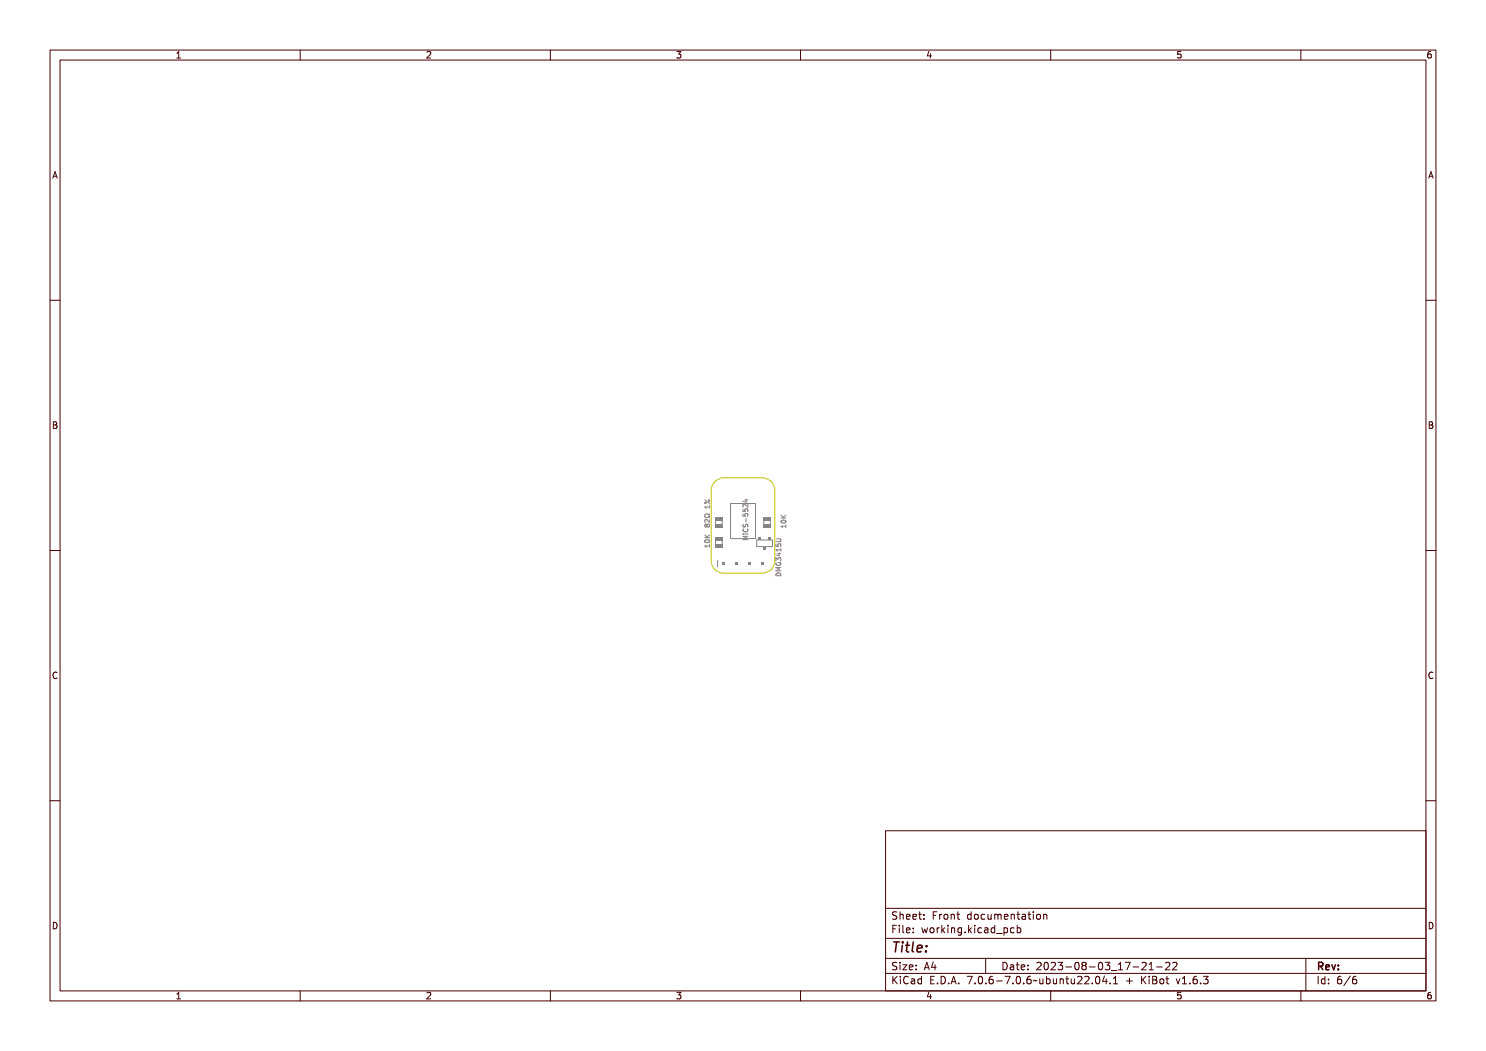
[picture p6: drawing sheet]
<svg xmlns="http://www.w3.org/2000/svg" width="297mm" height="210mm" viewBox="0 0 297 210" stroke-linecap="round" stroke-linejoin="round" font-family="sans-serif">
<defs><g id="words">
<text font-size="2.7" fill="#480000" x="178" y="190.3">Title:</text>
<g font-size="2" fill="#480000">
<text x="178" y="183.7">Sheet: Front documentation</text>
<text x="178" y="186.5">File: working.kicad_pcb</text>
<text x="178" y="193.9">Size: A4</text>
<text x="178" y="196.6">KiCad E.D.A. 7.0.6-7.0.6~ubuntu22.04.1 + KiBot v1.6.3</text>
<text x="200" y="193.9">Date: 2023-08-03_17-21-22</text>
<text x="263" y="196.6">Id: 6/6</text>
<text x="263" y="193.9">Rev:</text>
</g>
<g font-size="1.7" fill="#480000">
<text x="35" y="11.7">1</text>
<text x="85" y="11.7">2</text>
<text x="135" y="11.7">3</text>
<text x="185" y="11.7">4</text>
<text x="235" y="11.7">5</text>
<text x="285" y="11.7">6</text>
<text x="10.5" y="35.7">A</text>
<text x="285.5" y="35.7">A</text>
<text x="10.5" y="85.6">B</text>
<text x="285.5" y="85.6">B</text>
<text x="10.5" y="135.7">C</text>
<text x="285.5" y="135.7">C</text>
<text x="10.5" y="185.6">D</text>
<text x="285.5" y="185.6">D</text>
<text x="35" y="199.7">1</text>
<text x="85" y="199.7">2</text>
<text x="135" y="199.7">3</text>
<text x="185" y="199.7">4</text>
<text x="235" y="199.7">5</text>
<text x="285" y="199.7">6</text>
</g>
</g></defs>
<g fill="none" stroke="#848484" stroke-width=".2">
<path d="M140.9 99.9l.9 .7M148.8 99.9h.7M149.1 99.8v.6l-.7-.3M140.9 107.5h.9M140.9 106.9l.5 .6M140.9 108a.48 .48 0 0 1 .6-.2 .48 .48 0 0 1 .3 .5 .48 .48 0 0 1-.6 .2 .48 .48 0 0 1-.3-.5zM140.9 101.9h.9l.1-.2v.5l-.1-.2h-.8l.1 .2h-.1zM140.9 109.1h.9l.1-.2v.5l-.1-.2h-.8l.1 .2h-.1zM140.9 107.2l.4 .4 .6-.4v.2l-.5 .3 .5 .1v.1h-1v-.1h.4zM141 104.9l.2-.1 .2 .2a.27 .27 0 0 1 .4-.1 .27 .27 0 0 1 0 .4 .27 .27 0 0 1-.4-.1 .27 .27 0 0 1-.4 .1 .27 .27 0 0 1 0-.4zM141 104.1h.3l.5 .4v-.5h.1v.6l-.6-.4a.23 .23 0 0 0-.3 .1 .23 .23 0 0 0 .1 .3l-.2-.1zM141 108.2l.6-.1 .3 .2a.46 .46 0 0 1-.5 .4 .46 .46 0 0 1-.5-.4z"/>
<path d="M141 108.3a.43 .43 0 0 1 .8 .2 .43 .43 0 0 1-.8-.2zM141.1 103.3l.3-.1 .4 .2 .1-.2v.3h-.1a.33 .33 0 0 0-.4-.2 .33 .33 0 0 0-.3 .4l.8-.1v.3l-.1-.2a.41 .41 0 0 1-.6 .2 .41 .41 0 0 1-.1-.6zM141.3 100.9l.3 .6zM141.3 104.9l-.2-.2-.2 .2 .1 .4 .3-.2M141.3 104.9l.2-.2 .3 .2-.1 .4-.4-.2M141.3 104.9v.2M141.8 102.7v.2h-.1a.42 .42 0 0 0-.6-.2 .42 .42 0 0 0-.2 .6l.5 .1 .4-.2v.2M141.8 103.8v.6l-.7-.6-.2 .2 .1 .4M141.8 101v.6M141.8 108.8v.6M141.8 101.3h-.9l.2 .3M141.8 109.1h-.9l.2 .3"/>
<path d="M141.8 106.9l-.5 .4M148.5 106.7h.1M148.5 101.7v.5h.5l-.1-.4 .5-.1v.5M148.5 102.7v.4l.5 .1-.1-.5h.5v.5M148.5 106.8l.2 .2zM148.5 104.7l.1 .6a.41 .41 0 0 0 .5-.5h.3v.5M148.6 107.4h.9v.1h-.8l.5 .1-.5 .3h.8v.1h-.9v-.1l.4-.2-.4-.2zM148.6 103.5h.1v.4h.2a.32 .32 0 0 1 .2-.4 .32 .32 0 0 1 .4 .1 .32 .32 0 0 1-.1 .5 .25 .25 0 0 0 0-.4 .25 .25 0 0 0-.3 0 .25 .25 0 0 0-.1 .3h-.4zM148.6 102.8h.1v.3h.2a.32 .32 0 0 1 .2-.4 .32 .32 0 0 1 .4 .2 .32 .32 0 0 1-.1 .4 .25 .25 0 0 0 0-.4 .25 .25 0 0 0-.3 0 .25 .25 0 0 0-.1 .3h-.4zM148.6 101.2h.6l.1-.1 .2 .2h-.2v.4h-.1l-.6-.3zM148.6 105.7a.43 .43 0 0 0 .4 .6 .43 .43 0 0 0 .4-.6M148.6 105.1h.1v.1a.18 .18 0 0 0 .1 .3 .18 .18 0 0 0 .2-.2 .3 .3 0 0 1 .5-.2 .3 .3 0 0 1-.2 .5h.1a.23 .23 0 0 0 0-.4 .23 .23 0 0 0-.3 0 .23 .23 0 0 0-.1 .3 .31 .31 0 0 1-.4 0 .31 .31 0 0 1 0-.4z"/>
<path d="M148.6 105.8h.1a.33 .33 0 0 0 .3 .5 .33 .33 0 0 0 .3-.5h.2a.46 .46 0 0 1-.5 .6 .46 .46 0 0 1-.4-.6zM148.6 102l.3-.1 .5 .5v-.5h.1v.6l-.6-.4a.23 .23 0 0 0-.3 .1 .23 .23 0 0 0 .1 .3l-.1-.1zM148.7 101.3h.5v.3zM148.8 106.8h.6l.1-.2v.6l-.1-.2h-.5l-.1 .1zM148.8 106.7h.7M149.1 103.6v.7M149.1 104.4l.1 .3zM149.5 107.2h-1l.7 .3-.7 .3h1M149.5 100.7v.6l-.7-.6-.3 .2 .1 .4M152.7 104v.8M154 104v.7M155.1 108.7v.5h.5l-.1-.5h.5v.5"/>
<path d="M155.1 112.1v-.6l.4 .3 .1-.3h.4v.6M155.1 107.7h.8l.2 .2-.2 .3h-.8M155.1 114.7a.53 .53 0 0 1 .6-.2 .53 .53 0 0 1 .4 .5h-1zM155.1 112.4a.45 .45 0 0 0 .5 .6 .45 .45 0 0 0 .4-.6h-.4v.2M155.1 112.2h1v.1h-.8l.5 .2-.5 .2h.8v.2h-1v-.2l.5-.2-.5-.1zM155.1 110h.7l.1-.2 .2 .3h-.2v.4h-.1l-.7-.4zM155.1 109.3h.9l.1-.2v.5l-.1-.2h-.7v.2h-.1zM155.1 108.4h.2v.3h.2a.32 .32 0 0 1 .2-.4 .32 .32 0 0 1 .4 .2 .32 .32 0 0 1-.2 .4 .25 .25 0 0 0 .1-.4 .25 .25 0 0 0-.3 0 .25 .25 0 0 0-.1 .4h-.5zM155.1 107.5h.6a.31 .31 0 0 1 .4 .3 .31 .31 0 0 1-.4 .3h-.6v-.1h.7a.17 .17 0 0 0 .2-.2 .17 .17 0 0 0-.2-.2h-.7zM155.2 111.5h.1a.34 .34 0 0 0 .3 .4 .34 .34 0 0 0 .4-.4l-.4 .2v-.3h.4a.45 .45 0 0 1-.4 .7 .45 .45 0 0 1-.4-.6zM155.2 110.8l.3-.1 .1 .1a.3 .3 0 0 1 .5 0 .3 .3 0 0 1-.2 .5l.1-.1a.22 .22 0 0 0 0-.3 .22 .22 0 0 0-.2-.1 .22 .22 0 0 0-.2 .3l-.1-.1a.2 .2 0 0 0-.3-.1 .2 .2 0 0 0 .1 .3l-.2-.1zM155.3 113.1l.3-.1a.45 .45 0 0 1 .5 .6h-1z"/>
<path d="M155.3 110.1h.5v.3zM155.3 113.2l.5-.1 .2 .4h-.7zM155.4 110.6h.7M155.7 110.5v.6l-.7-.3M156.1 109.6v.5M156.1 113.4h-1l.7 .3-.7 .4h1M156.1 109.9h-1l.3 .2M156.1 103.5h1M156.1 103l.6 .5M156.1 104.1a.48 .48 0 0 1 .6-.2 .48 .48 0 0 1 .3 .5 .48 .48 0 0 1-.5 .2 .48 .48 0 0 1-.4-.5zM156.2 105.1h.8l.1-.2v.6l-.1-.2h-.7v.2h-.1zM156.2 103.3l.4 .4 .5-.4v.1l-.5 .4 .5 .1v.1h-.9v-.1h.4z"/>
<path d="M156.3 104.2h.6l.2 .1a.46 .46 0 0 1-.5 .5 .46 .46 0 0 1-.4-.5zM156.3 104.4a.43 .43 0 0 1 .7 .1 .43 .43 0 0 1-.7-.1zM157.1 104.9v.5M157.1 105.1h-1l.3 .3M157.1 103l-.6 .4"/>
<circle cx="141" cy="100.5" r=".14"/>
<circle cx="141.2" cy="105.1" r=".16"/>
<circle cx="141.2" cy="101.4" r=".2"/>
<circle cx="141.2" cy="101.4" r=".12"/>
<circle cx="141.4" cy="108.4" r=".09"/>
<circle cx="141.6" cy="105.1" r=".19"/>
<circle cx="141.7" cy="101" r=".12"/>
<circle cx="141.7" cy="101" r=".2"/>
<circle cx="141.7" cy="100" r=".14"/>
<circle cx="156.6" cy="104.5" r=".09"/>
</g>
<g fill="#848484">
<path d="M152.6 104.7h1.5v.8h-1.5z" fill-rule="evenodd"/>
<path d="M152.6 103.3h1.5v.7h-1.5z" fill-rule="evenodd"/>
</g>
<path d="M143.4 112v1.3" fill="none" stroke="#848484" stroke-width=".2"/>
<g fill="#848484">
<path d="M144.4 112.4h.5v.5h-.5z" fill-rule="evenodd"/>
<path d="M147 112.4h.5v.5h-.5z" fill-rule="evenodd"/>
<path d="M149.5 112.4h.5v.5h-.5z" fill-rule="evenodd"/>
<path d="M152.1 112.4h.5v.5h-.5z" fill-rule="evenodd"/>
</g>
<path d="M143 104v.8M144.3 104v.8M146 100.6h5v7h-5z" fill="none" stroke="#848484" stroke-width=".2"/>
<g fill="#848484">
<path d="M143 103.3h1.4v.7h-1.4z" fill-rule="evenodd"/>
<path d="M143 104.7h1.4v.8h-1.4z" fill-rule="evenodd"/>
</g>
<path d="M151.2 107.9h3.2v1.3h-3.2z" fill="none" stroke="#848484" stroke-width=".2"/>
<g fill="#848484">
<path d="M153.5 107.3h.5v.5h-.5z" fill-rule="evenodd"/>
<path d="M152.6 109.3h.4v.6h-.4z" fill-rule="evenodd"/>
<path d="M151.7 107.3h.4v.5h-.4z" fill-rule="evenodd"/>
</g>
<path d="M143 108.1v.7M144.3 108.1v.7" fill="none" stroke="#848484" stroke-width=".2"/>
<g fill="#848484">
<path d="M142.9 108.8h1.5v.7h-1.5z" fill-rule="evenodd"/>
<path d="M142.9 107.3h1.5v.8h-1.5z" fill-rule="evenodd"/>
</g>
<path d="M143.1 96l1-.5h.6h7.6a2.54 2.54 0 0 1 2.6 2.5v14a2.54 2.54 0 0 1-2.6 2.5h-7.6a2.54 2.54 0 0 1-2.5-2.5v-14a2.54 2.54 0 0 1 .9-2z" fill="none" stroke="#c2c200" stroke-width=".2"/>
<g fill="none" stroke="#480000" stroke-width=".2">
<path d="M10 10h277v190h-277zM12 12h273v186h-273zM60 10v2M110 10v2M160 10v2M210 10v2M260 10v2M10 60h2M285 60h2M10 110h2M285 110h2M10 160h2"/>
<path d="M285 160h2M177 166h108v32h-108zM60 198v2M110 198v2M160 198v2M177 181.5h108M177 187.5h108M177 191.5h108M177 194.5h108M178.1 195.2h.2v.6l.6-.6h.3l-.6 .6 .6 .8h-.2l-.5-.7-.2 .2v.5h-.2zM178.2 185h.9v.2h-.7v.4h.6v.2h-.6v.7h-.2zM178.3 182.4l.5-.1h.2v.2a.31 .31 0 0 0-.5-.1 .31 .31 0 0 0 0 .5 .5 .5 0 0 1 .6 .6 .5 .5 0 0 1-.8 .2l-.1-.2a.34 .34 0 0 0 .4 .1 .34 .34 0 0 0 .1-.5 .47 .47 0 0 1-.5-.2 .47 .47 0 0 1 .1-.5z"/>
<path d="M178.3 192.5l.5-.1h.2v.2a.31 .31 0 0 0-.5-.1 .31 .31 0 0 0 0 .5 .5 .5 0 0 1 .6 .6 .5 .5 0 0 1-.8 .2l-.1-.2a.34 .34 0 0 0 .4 .1 .34 .34 0 0 0 .1-.5 .47 .47 0 0 1-.5-.2 .47 .47 0 0 1 .1-.5zM179.4 182.2h.2v.6a.35 .35 0 0 1 .4-.1 .35 .35 0 0 1 .2 .4v.6h-.2v-.8h-.4v.8h-.2zM179.5 185.4h.4v.9h.4v.2h-.9v-.2h.3v-.8h-.2zM179.5 192.8h.4v.9h.4v.1h-.9v-.1h.3v-.8h-.2zM179.5 195.6h.4v.9h.4v.1h-.9v-.1h.3v-.8h-.2zM179.7 184.9h.2v.3h-.2zM179.7 192.3h.2v.3h-.2zM179.7 195.1h.2v.3h-.2zM180.6 184.9h.4v1.3l.4 .1v.2l-.5-.2v-1.2h-.3zM180.6 192.8h.8l-.6 .9h.6v.1h-.8l.6-.9h-.6zM180.7 182.8l.1-.1a.49 .49 0 0 1 .5 0 .49 .49 0 0 1 .2 .5h-.8a.42 .42 0 0 0 .3 .4 .42 .42 0 0 0 .4-.1 .47 .47 0 0 1-.4 .3 .47 .47 0 0 1-.4-.3zM180.7 195.4a.4 .4 0 0 1 .4-.3 .4 .4 0 0 1 .4 .3 .56 .56 0 0 0-.8 .4 .56 .56 0 0 0 .5 .7l.3-.1a.43 .43 0 0 1-.5 .3 .43 .43 0 0 1-.4-.4v-.6z"/>
<path d="M180.8 182.9l.4-.1 .1 .3h-.6zM181.8 195.6l.3-.1a.43 .43 0 0 1 .5 .5v.6h-.1v-.1a.38 .38 0 0 1-.5 .2 .38 .38 0 0 1-.2-.5 .38 .38 0 0 1 .4-.2h.3a.35 .35 0 0 0-.3-.4 .35 .35 0 0 0-.4 .2zM181.9 182.8l.1-.1a.49 .49 0 0 1 .5 0 .49 .49 0 0 1 .2 .5h-.8a.42 .42 0 0 0 .3 .4 .42 .42 0 0 0 .5-.1 .47 .47 0 0 1-.5 .3 .47 .47 0 0 1-.4-.3zM181.9 185.5l.1-.1a.49 .49 0 0 1 .5 0 .49 .49 0 0 1 .2 .5h-.8a.42 .42 0 0 0 .3 .4 .42 .42 0 0 0 .5-.1 .47 .47 0 0 1-.5 .3 .47 .47 0 0 1-.4-.3zM181.9 192.9l.1-.1a.49 .49 0 0 1 .5 0 .49 .49 0 0 1 .2 .5h-.8a.42 .42 0 0 0 .3 .4 .42 .42 0 0 0 .5-.1 .47 .47 0 0 1-.5 .3 .47 .47 0 0 1-.4-.3zM182 196.2l.5-.1a.31 .31 0 0 1-.2 .4 .31 .31 0 0 1-.4-.1zM182 182.9l.4-.1 .1 .3h-.6zM182 185.6l.4-.1 .1 .3h-.6zM182 193l.4-.1 .1 .3h-.6zM183 195.7l.4-.2 .2 .2v-.6h.2v1.5h-.2v-.1a.42 .42 0 0 1-.5 .1 .42 .42 0 0 1-.2-.5zM183.2 195.8l.1-.1a.4 .4 0 0 1 .3 .4 .4 .4 0 0 1-.3 .4l-.2-.2zM183.2 182.3h.2v.4h.4v.1h-.4v.7l.4 .1v.1h-.4l-.1-.1-.1-.8h-.3v-.1h.3z"/>
<path d="M183.3 185.4h.2v.3h-.2zM183.3 186.2h.2v.3h-.2zM183.3 192.8h.2v.3h-.2zM183.3 193.6h.2v.2h-.2zM184.5 182.7h.2v.3h-.2zM184.5 183.5h.2v.2h-.2zM185.2 185.4h.2l.2 .8 .1-.5h.2l.2 .5 .1-.8h.2l-.2 1.1h-.2l-.2-.7-.2 .7h-.1zM185.4 195.2h.9v.2h-.7v.4h.6v.2h-.6v.5h.7v.1h-.9zM185.7 192.4h.2l.5 1.4h-.2l-.1-.3h-.5l-.1 .3h-.2zM185.8 192.6l.2 .7h-.4zM186.6 182.3h.9v.2h-.7v.4h.6v.2h-.6v.6h-.2zM186.8 185.6l.1-.1a.39 .39 0 0 1 .4 .4 .39 .39 0 0 1-.4 .4l-.1-.2z"/>
<path d="M186.9 196.4h.2v.2h-.2zM187.1 192.4h.2v.9h.2v.2h-.2v.3h-.2v-.3h-.6zM187.1 192.6v.7h-.4zM187.8 195.2a.76 .76 0 0 1 .9 .7 .76 .76 0 0 1-.9 .7zM188 195.4a.57 .57 0 0 1 .5 .5 .57 .57 0 0 1-.5 .6zM188 182.7h.2v.2v-.1a.29 .29 0 0 1 .3-.2 .29 .29 0 0 1 .3 .3 .37 .37 0 0 0-.5-.1 .37 .37 0 0 0-.1 .4v.5h-.2zM188 185.4h.2v.2v-.1a.29 .29 0 0 1 .3-.2 .29 .29 0 0 1 .3 .3 .37 .37 0 0 0-.5-.1 .37 .37 0 0 0-.1 .4v.6h-.2zM189.1 184.9h.1v.9l.5-.4h.2l-.4 .4 .5 .7h-.2l-.4-.6-.2 .1v.5h-.1zM189.2 182.9l.1-.1a.39 .39 0 0 1 .4 .4 .39 .39 0 0 1-.4 .4l-.1-.2zM189.3 196.4h.3v.2h-.3zM190.2 182.7h.2v.1a.35 .35 0 0 1 .4-.1 .35 .35 0 0 1 .3 .4v.6h-.2l-.1-.8h-.3l-.1 .8h-.2zM190.3 185.4h.4v.9h.4v.2h-.9v-.2h.4v-.8h-.3z"/>
<path d="M190.5 195.2h.3l.4 1.4h-.2l-.1-.3h-.5l-.1 .3h-.2zM190.6 184.9h.1v.3h-.1zM190.6 195.4l.2 .7h-.4zM191.4 185.4h.2v.1a.35 .35 0 0 1 .4-.1 .35 .35 0 0 1 .3 .4v.7h-.2l-.1-.9h-.3l-.1 .9h-.2zM191.7 182.3h.1v.4h.4v.1h-.4v.7l.4 .1v.1h-.4l-.1-.1v-.8h-.3v-.1h.3zM191.7 196.4h.3v.2h-.3zM192.7 185.5l.3-.2 .3 .2v-.1h.2v1a.53 .53 0 0 1-.8 .4v-.2a.36 .36 0 0 0 .4 .1 .36 .36 0 0 0 .2-.4l-.1 .1a.53 .53 0 0 1-.7-.3 .53 .53 0 0 1 .2-.6zM192.8 185.6l.1-.1a.39 .39 0 0 1 .4 .4 .39 .39 0 0 1-.4 .4l-.1-.2zM193.8 195.2h.9l-.5 1.4h-.2l.5-1.2h-.7zM193.9 182.8l.3-.2 .3 .2v-.6h.2v1.5h-.2v-.1a.42 .42 0 0 1-.6 .1 .42 .42 0 0 1-.1-.5zM194.1 182.8a.4 .4 0 0 1 .4 .4 .4 .4 0 0 1-.4 .4l-.2-.4zM194.1 186.2h.3v.3h-.3z"/>
<path d="M195.1 184.9h.2v.9l.4-.4h.3l-.5 .4 .5 .7h-.2l-.4-.6-.1 .1v.5h-.2zM195.2 182.9l.1-.1a.39 .39 0 0 1 .4 .4 .39 .39 0 0 1-.4 .4l-.1-.2zM195.3 196.4h.3v.2h-.3zM196.3 185.4h.5v.9h.3v.2h-.9v-.2h.4v-.8h-.3zM196.3 195.4a.57 .57 0 0 1 .7 0 .57 .57 0 0 1 .1 .8 .5 .5 0 0 1-.6 .5 .5 .5 0 0 1-.3-.8zM196.4 182.8a.39 .39 0 0 1 .4-.2 .39 .39 0 0 1 .3 .3 .4 .4 0 0 0-.6 0 .4 .4 0 0 0 0 .6 .4 .4 0 0 0 .6 0 .45 .45 0 0 1-.6 .3 .45 .45 0 0 1-.3-.6zM196.5 195.4a.61 .61 0 0 1 .4 1l-.1 .1a.61 .61 0 0 1-.4-1zM196.6 184.9h.2v.3h-.2zM197 191.5v3M197.4 182.7h.2v.8l.2 .1 .3-.2v-.7h.2v1h-.2v-.1a.35 .35 0 0 1-.4 .2 .35 .35 0 0 1-.3-.5zM197.6 185.5a.39 .39 0 0 1 .4-.2 .39 .39 0 0 1 .3 .3 .4 .4 0 0 0-.6 0 .4 .4 0 0 0 0 .6 .4 .4 0 0 0 .6 0 .45 .45 0 0 1-.6 .3 .45 .45 0 0 1-.3-.6zM197.7 196.4h.3v.2h-.3z"/>
<path d="M198.6 182.7l.5 .1 .3-.1 .2 1h-.2l-.1-.9-.2 .1v.8h-.1l-.2-.9-.1 .9h-.1zM198.7 185.4l.2-.1a.43 .43 0 0 1 .6 .5v.7h-.2v-.2a.38 .38 0 0 1-.5 .2 .38 .38 0 0 1-.2-.5 .38 .38 0 0 1 .5-.2h.2a.35 .35 0 0 0-.3-.4 .35 .35 0 0 0-.3 .2zM198.7 195.4a.38 .38 0 0 1 .4-.3 .38 .38 0 0 1 .3 .3 .43 .43 0 0 0-.5 0 .43 .43 0 0 0-.1 .5 .46 .46 0 0 1 .7 .1 .46 .46 0 0 1-.2 .6 .46 .46 0 0 1-.7-.2zM198.8 186l.5-.1a.31 .31 0 0 1-.1 .4 .31 .31 0 0 1-.4-.1zM199.9 185.5l.3-.2 .3 .2v-.6h.2v1.6h-.2v-.2a.42 .42 0 0 1-.5 .1 .42 .42 0 0 1-.2-.5zM199.9 182.8l.2-.1a.49 .49 0 0 1 .5 0 .49 .49 0 0 1 .1 .5h-.7a.42 .42 0 0 0 .2 .4 .42 .42 0 0 0 .5-.1 .47 .47 0 0 1-.4 .3 .47 .47 0 0 1-.5-.3zM200 196h.5v.2h-.5zM200 185.6l.1-.1a.39 .39 0 0 1 .4 .4 .39 .39 0 0 1-.4 .4l-.1-.2zM200.1 182.9l.3-.1 .2 .3h-.6zM200.1 192.4a.76 .76 0 0 1 1 .7 .76 .76 0 0 1-1 .7zM200.3 192.6a.57 .57 0 0 1 .6 .5 .57 .57 0 0 1-.6 .6zM200.9 186.8l1.2 .1z"/>
<path d="M201 195.2h.9l-.5 1.4h-.2l.5-1.2h-.7zM201.1 182.7h.1v.1a.35 .35 0 0 1 .5-.1 .35 .35 0 0 1 .2 .4v.6h-.2v-.8h-.4l-.1 .8h-.1zM201.4 192.8l.3-.1a.43 .43 0 0 1 .5 .5v.6h-.1v-.1a.38 .38 0 0 1-.5 .2 .38 .38 0 0 1-.2-.5 .38 .38 0 0 1 .4-.2h.3a.35 .35 0 0 0-.3-.4 .35 .35 0 0 0-.4 .2zM201.6 193.4l.5-.1a.31 .31 0 0 1-.2 .4 .31 .31 0 0 1-.4-.1zM202.2 185.4h.2v.1a.53 .53 0 0 1 .8 .3 .53 .53 0 0 1-.6 .7l-.2-.2v.6h-.2zM202.5 182.3h.2v.4h.4v.1h-.4v.7l.4 .1v.1h-.4l-.2-.1v-.8h-.3v-.1h.3zM202.5 185.6l.1-.1a.4 .4 0 0 1 .4 .4 .4 .4 0 0 1-.4 .4l-.2-.2zM202.5 196.4h.3v.2h-.3zM202.8 192.4h.2v.4h.4v.1h-.4v.7l.4 .1v.1h-.4l-.2-.1v-.8h-.3v-.1h.3zM203.5 182.7l.3-.1a.43 .43 0 0 1 .5 .5v.6h-.2v-.1a.38 .38 0 0 1-.5 .2 .38 .38 0 0 1-.2-.5 .38 .38 0 0 1 .5-.2h.2a.35 .35 0 0 0-.2-.4 .35 .35 0 0 0-.4 .2zM203.5 195.4a.57 .57 0 0 1 .8 0 .57 .57 0 0 1 0 .8 .5 .5 0 0 1-.6 .5 .5 .5 0 0 1-.3-.8zM203.6 185.5a.39 .39 0 0 1 .4-.2 .39 .39 0 0 1 .3 .3 .4 .4 0 0 0-.5 0 .4 .4 0 0 0 0 .6 .4 .4 0 0 0 .5 0 .45 .45 0 0 1-.6 .3 .45 .45 0 0 1-.2-.6z"/>
<path d="M203.7 183.3l.4-.1a.31 .31 0 0 1-.1 .4 .31 .31 0 0 1-.4-.1zM203.7 195.4a.61 .61 0 0 1 .4 1l-.1 .1a.61 .61 0 0 1-.3-1zM203.9 192.9l.1-.1a.49 .49 0 0 1 .5 0 .49 .49 0 0 1 .2 .5h-.8a.42 .42 0 0 0 .3 .4 .42 .42 0 0 0 .5-.1 .47 .47 0 0 1-.5 .3 .47 .47 0 0 1-.4-.3zM204 193l.4-.1 .1 .3h-.6zM204.7 184.9h.1v.6a.53 .53 0 0 1 .8 .3 .53 .53 0 0 1-.6 .7l-.2-.2v.2h-.1zM204.9 182.3h.2v.4h.4v.1h-.4v.7l.4 .1v.1h-.4l-.2-.1v-.8h-.3v-.1h.3zM204.9 185.6l.1-.1a.39 .39 0 0 1 .4 .4 .39 .39 0 0 1-.4 .4l-.1-.2zM204.9 196.4h.3v.2h-.3zM205.3 192.8h.2v.3h-.2zM205.3 193.6h.2v.2h-.2zM205.9 182.7h.5v.9h.3v.1h-.9v-.1h.4v-.8h-.3zM205.9 195.4a.38 .38 0 0 1 .4-.3 .38 .38 0 0 1 .3 .3 .43 .43 0 0 0-.5 0 .43 .43 0 0 0-.1 .5 .46 .46 0 0 1 .7 .1 .46 .46 0 0 1-.2 .6 .46 .46 0 0 1-.6-.2z"/>
<path d="M206.2 182.2h.2v.3h-.2zM207 196l1-.1a.49 .49 0 0 1-.8 .1l-.2 .2zM207.3 182.9l.1-.1a.39 .39 0 0 1 .4 .4 .39 .39 0 0 1-.4 .4l-.2-.2zM207.4 192.5a.53 .53 0 0 1 .8 .1 .53 .53 0 0 1-.3 .7l-.3 .4h.7v.1h-.9l.3-.5a.4 .4 0 0 0 .3-.4 .4 .4 0 0 0-.3-.4l-.3 .2zM208.3 182.7h.1v.1a.35 .35 0 0 1 .5-.1 .35 .35 0 0 1 .2 .4v.6h-.2v-.8h-.4l-.1 .8h-.1zM208.3 195.6h.1l.1 .8 .2 .1 .2-.2v-.7h.2v1h-.2v-.1a.35 .35 0 0 1-.4 .2 .35 .35 0 0 1-.2-.5zM208.7 192.6a.57 .57 0 0 1 .7 0 .57 .57 0 0 1 .1 .8 .5 .5 0 0 1-.6 .5 .5 .5 0 0 1-.3-.8zM208.9 192.6a.61 .61 0 0 1 .3 1l-.1 .1a.61 .61 0 0 1-.3-1zM209.5 195.1h.2v.6a.53 .53 0 0 1 .7 .3 .53 .53 0 0 1-.6 .7l-.1-.2v.1h-.2zM209.7 195.8l.1-.1a.4 .4 0 0 1 .4 .4 .4 .4 0 0 1-.4 .4l-.1-.2zM209.8 192.5a.53 .53 0 0 1 .8 .1 .53 .53 0 0 1-.3 .7l-.3 .4h.7v.1h-.9l.3-.5a.4 .4 0 0 0 .3-.4 .4 .4 0 0 0-.3-.4l-.3 .2zM210 198v2"/>
<path d="M210.7 195.6h.2v.8l.2 .1 .2-.2v-.7h.2v1h-.2v-.1a.35 .35 0 0 1-.4 .2 .35 .35 0 0 1-.2-.5zM211 192.4a.46 .46 0 0 1 .6 0 .46 .46 0 0 1 .1 .6l-.1 .1a.47 .47 0 0 1 .2 .7 .47 .47 0 0 1-.7 0l-.1-.2a.35 .35 0 0 0 .5 .1 .35 .35 0 0 0 0-.5h-.3v-.2a.29 .29 0 0 0 .4-.1 .29 .29 0 0 0-.1-.4 .29 .29 0 0 0-.4 .1h-.1zM211.9 195.6h.2v.1a.35 .35 0 0 1 .4-.1 .35 .35 0 0 1 .2 .4v.6h-.2v-.8h-.4v.8h-.2zM212.4 193.2h.5v.2h-.5zM213.3 195.2h.2v.4h.4v.1h-.4v.7l.4 .1v.1h-.4l-.2-.1v-.8h-.3v-.1h.3zM213.5 192.6a.57 .57 0 0 1 .7 0 .57 .57 0 0 1 .1 .8 .5 .5 0 0 1-.6 .5 .5 .5 0 0 1-.3-.8zM213.7 192.6a.61 .61 0 0 1 .3 1v.1a.61 .61 0 0 1-.4-1zM214.3 195.6h.2v.8l.2 .1 .2-.2v-.7h.2v1h-.2v-.1a.35 .35 0 0 1-.4 .2 .35 .35 0 0 1-.2-.5zM214.7 192.5a.41 .41 0 0 1 .7-.1 .41 .41 0 0 1-.2 .7 .42 .42 0 0 1 .2 .6 .42 .42 0 0 1-.7 0 .42 .42 0 0 1 .2-.6l-.3-.2zM215.5 195.3a.53 .53 0 0 1 .8 .1 .53 .53 0 0 1-.3 .7l-.3 .4h.6v.1h-.9l.4-.5a.4 .4 0 0 0 .3-.4 .4 .4 0 0 0-.3-.4l-.3 .2zM216 193.2h.5v.2h-.5zM216.7 195.3a.53 .53 0 0 1 .8 .1 .53 .53 0 0 1-.3 .7l-.3 .4h.6v.1h-.9l.4-.5a.4 .4 0 0 0 .3-.4 .4 .4 0 0 0-.3-.4l-.3 .2z"/>
<path d="M217.1 192.6a.57 .57 0 0 1 .7 0 .57 .57 0 0 1 .1 .8 .5 .5 0 0 1-.6 .5 .5 .5 0 0 1-.3-.8zM217.3 192.6a.61 .61 0 0 1 .3 1v.1a.61 .61 0 0 1-.4-1zM218.2 196.4h.2v.2h-.2zM218.2 192.4a.46 .46 0 0 1 .6 0 .46 .46 0 0 1 .1 .6l-.1 .1a.47 .47 0 0 1 .2 .7 .47 .47 0 0 1-.7 0l-.1-.2a.35 .35 0 0 0 .5 .1 .35 .35 0 0 0 0-.5h-.3v-.2a.29 .29 0 0 0 .4-.1 .29 .29 0 0 0-.1-.4 .29 .29 0 0 0-.4 .1h-.1zM219.2 195.4a.57 .57 0 0 1 .7 0 .57 .57 0 0 1 .1 .8 .5 .5 0 0 1-.7 .5 .5 .5 0 0 1-.3-.8zM219.2 194.2l1.3 .1zM219.4 195.4a.61 .61 0 0 1 .3 1l-.1 .1a.61 .61 0 0 1-.3-1zM220.7 192.5l.5-.1v1.3h.3v.1h-.8v-.1h.3v-1.1h-.3zM220.8 195.2h.2v.9h.2v.2h-.2v.3h-.2v-.3h-.6zM220.8 195.4v.7h-.4zM221.8 196.4h.2v.2h-.2zM221.8 192.4h.9l-.5 1.4h-.2l.5-1.2h-.7z"/>
<path d="M222.8 195.3l.5-.1v1.3h.3v.1h-.8v-.1h.3v-1.1h-.3zM223.2 193.2h.5v.2h-.5zM224.2 192.5a.53 .53 0 0 1 .8 .1 .53 .53 0 0 1-.3 .7l-.3 .4h.7v.1h-.9l.3-.5a.4 .4 0 0 0 .4-.4 .4 .4 0 0 0-.4-.4l-.3 .2zM225.4 195.5h.2v.4h.4v.2h-.4v.4h-.2v-.4h-.4v-.2h.4zM225.5 192.5l.5-.1v1.3h.3v.1h-.8v-.1h.3v-1.1h-.3zM226.8 193.2h.5v.2h-.5zM227.5 195.2h.2v.6l.6-.6h.2l-.6 .6 .6 .8h-.2l-.5-.7-.1 .2v.5h-.2zM227.8 192.5a.53 .53 0 0 1 .8 .1 .53 .53 0 0 1-.2 .7l-.4 .4h.7v.1h-.9l.3-.5a.4 .4 0 0 0 .4-.4 .4 .4 0 0 0-.4-.4l-.3 .2zM228.8 195.6h.4v.9h.4v.1h-.9v-.1h.4v-.8h-.3zM229 192.5a.53 .53 0 0 1 .8 .1 .53 .53 0 0 1-.2 .7l-.4 .4h.7v.1h-.9l.3-.5a.4 .4 0 0 0 .4-.4 .4 .4 0 0 0-.4-.4l-.3 .2zM229.1 195.1h.1v.3h-.1zM229.9 195.2h.4a.35 .35 0 0 1 .5 .2 .35 .35 0 0 1-.3 .5 .41 .41 0 0 1 .3 .5 .41 .41 0 0 1-.5 .2h-.4z"/>
<path d="M230.1 196h.2a.27 .27 0 0 1 .3 .2 .27 .27 0 0 1-.3 .3h-.2zM230.1 195.4h.2a.23 .23 0 0 1 .3 .2 .23 .23 0 0 1-.3 .2h-.2zM231.2 193.2h1.1M231.3 195.8l.1-.1a.39 .39 0 0 1 .4 .4 .39 .39 0 0 1-.4 .4l-.1-.2zM232.6 195.2h.1v.4h.4v.1h-.4l.1 .7 .3 .1v.1h-.3l-.2-.1v-.8h-.3v-.1h.3zM233 192.4l.5-.1 .3 .4-.9 1.1h.9M234.4 192.4l.6-.1 .2 .4-.9 1.1h.9M234.6 195.6h.2l.3 .9 .4-.9h.2l-.4 1h-.3zM236 195.3l.5-.1v1.3h.3v.1h-.8v-.1h.3v-1.1h-.3zM237.4 196.4h.3v.2h-.3zM238.4 195.4a.38 .38 0 0 1 .4-.3 .38 .38 0 0 1 .3 .3 .43 .43 0 0 0-.5 0 .43 .43 0 0 0-.1 .5 .46 .46 0 0 1 .7 .1 .46 .46 0 0 1-.2 .6 .46 .46 0 0 1-.7-.2zM239.8 196.4h.3v.2h-.3z"/>
<path d="M240.7 195.2a.46 .46 0 0 1 .6 0 .46 .46 0 0 1 .1 .6l-.1 .1a.47 .47 0 0 1 .2 .7 .47 .47 0 0 1-.7 0l-.1-.2a.35 .35 0 0 0 .5 .1 .35 .35 0 0 0 0-.5l-.3-.1v-.1a.29 .29 0 0 0 .4-.1 .29 .29 0 0 0-.1-.4 .29 .29 0 0 0-.4 .1h-.1zM260 198v2M261 191.5v6.5M263.2 195.2h.8v.2h-.3v1.1h.3v.1h-.8v-.1h.3v-1.1h-.3zM264.4 195.7l.3-.2 .3 .2v-.6h.2v1.5h-.2v-.1a.42 .42 0 0 1-.5 .1 .42 .42 0 0 1-.2-.5zM264.6 195.8l.1-.1a.4 .4 0 0 1 .3 .4 .4 .4 0 0 1-.3 .4l-.2-.2zM265.9 195.6h.2v.3h-.2zM265.9 196.4h.2v.2h-.2zM268.1 195.4a.38 .38 0 0 1 .3-.3 .38 .38 0 0 1 .4 .3 .43 .43 0 0 0-.5 0 .43 .43 0 0 0-.2 .5 .46 .46 0 0 1 .7 .1 .46 .46 0 0 1-.2 .6 .46 .46 0 0 1-.6-.2zM269.9 195.2h.2l-.8 1.6h-.2zM270.5 195.4a.38 .38 0 0 1 .4-.3 .38 .38 0 0 1 .3 .3 .43 .43 0 0 0-.5 0 .43 .43 0 0 0-.2 .5 .46 .46 0 0 1 .7 .1 .46 .46 0 0 1-.2 .6 .46 .46 0 0 1-.6-.2z"/>
<circle cx="187" cy="185.9" r=".53"/>
<circle cx="189.4" cy="183.2" r=".53"/>
<circle cx="195.4" cy="183.2" r=".53"/>
<circle cx="196.7" cy="195.9" r=".13"/>
<circle cx="199.1" cy="196.2" r=".32"/>
<circle cx="203.9" cy="195.9" r=".13"/>
<circle cx="206.3" cy="196.2" r=".32"/>
<circle cx="207.4" cy="183.2" r=".53"/>
<circle cx="209" cy="193.1" r=".13"/>
<circle cx="213.8" cy="193.1" r=".13"/>
<circle cx="215" cy="193.4" r=".29"/>
<circle cx="215" cy="192.8" r=".25"/>
<circle cx="217.4" cy="193.1" r=".13"/>
<circle cx="219.5" cy="195.9" r=".13"/>
<circle cx="231.5" cy="196.1" r=".53"/>
<circle cx="238.8" cy="196.2" r=".32"/>
<circle cx="268.5" cy="196.2" r=".32"/>
<circle cx="270.9" cy="196.2" r=".32"/>
</g>
<g fill="none" stroke="#480000" stroke-width=".3">
<path d="M178.1 188.4h1.4v.2h-.6v1.7h-.2v-1.7h-.6zM179.9 188.8h.7v1.3h.4v.2h-1.2v-.2h.5v-1.1h-.4zM180.3 188.3h.3v.3h-.3zM181.8 188.4h.2v.4h.6v.2h-.6v1l.6 .1v.2a.55 .55 0 0 1-.8-.5v-.8h-.4v-.2h.4zM183 188.3h.6l.1 1.6 .1 .2h.4v.2a.54 .54 0 0 1-.8-.5v-1.4h-.4zM184.8 189a.65 .65 0 0 1 .8-.1 .65 .65 0 0 1 .3 .7h-1.1a.56 .56 0 0 0 .4 .5 .56 .56 0 0 0 .6-.1v.2a.81 .81 0 0 1-1.1-.1 .81 .81 0 0 1 .1-1.1zM185 189.1l.4-.1 .2 .4h-.8zM186.7 188.9h.3v.4h-.3zM186.7 189.9h.3v.4h-.3zM263.1 192.4a.73 .73 0 0 1 .9 .2v.3l-.3 .3 .5 .6h-.2l-.3-.4-.2-.2h-.2v.6h-.2zM263.3 192.6h.2a.26 .26 0 0 1 .3 .2 .26 .26 0 0 1-.2 .3h-.3zM264.5 192.9l.1-.1a.49 .49 0 0 1 .5 0 .49 .49 0 0 1 .2 .5h-.8a.42 .42 0 0 0 .3 .4 .42 .42 0 0 0 .4-.1 .47 .47 0 0 1-.4 .3 .47 .47 0 0 1-.4-.3z"/>
<path d="M264.6 193l.3-.1 .2 .3h-.6zM265.5 192.8h.2l.3 .9 .3-.9h.2l-.4 1h-.2zM267.1 192.8h.2v.3h-.2zM267.1 193.6h.2v.2h-.2z"/>
</g>
<use href="#words"/>
</svg>
